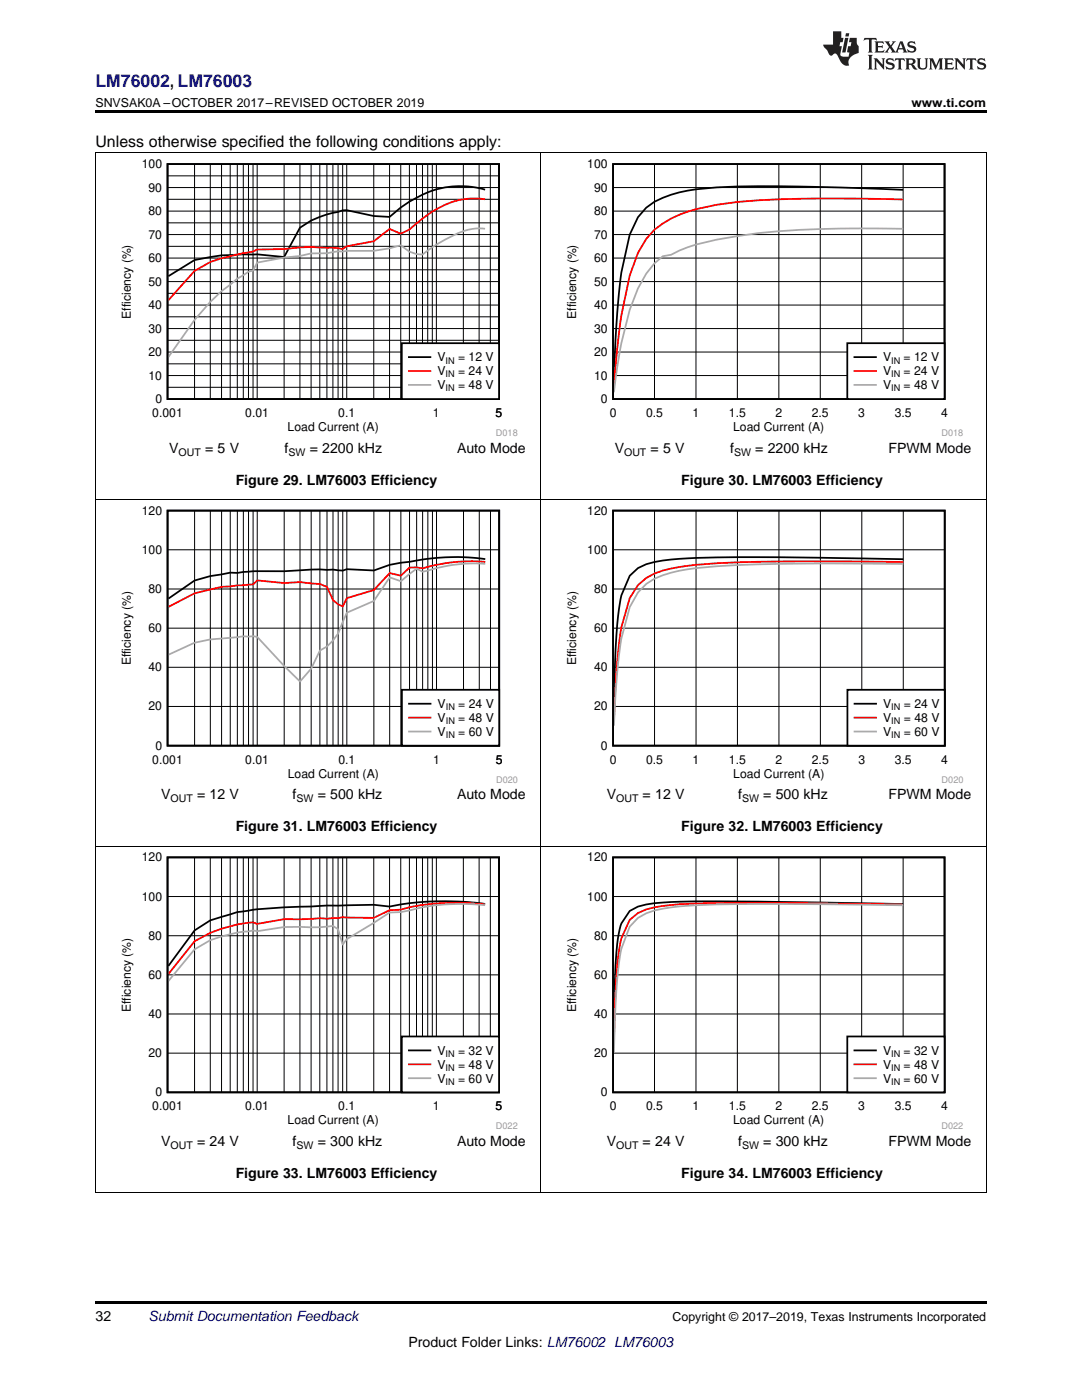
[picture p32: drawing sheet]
<svg xmlns="http://www.w3.org/2000/svg" width="216mm" height="279mm" viewBox="0 0 216 279" stroke-linecap="round" stroke-linejoin="round" font-family="sans-serif">
<defs><g id="words">
<text font-size="3.5" fill="#00f" x="19" y="17.3">LM76002, LM76003</text>
<text font-size="3.2" x="19" y="29.3">Unless otherwise specified the following conditions apply:</text>
<g font-size="2.8">
<text x="33.8" y="90.3">V</text>
<text x="40.9" y="90.3">= 5 V</text>
<text x="56.8" y="90.3">f</text>
<text x="61.8" y="90.3">= 2200 kHz</text>
<text x="91.2" y="90.3">Auto Mode</text>
<text x="122.7" y="90.3">V</text>
<text x="129.8" y="90.3">= 5 V</text>
<text x="145.7" y="90.3">f</text>
<text x="150.7" y="90.3">= 2200 kHz</text>
<text x="177.3" y="90.3">FPWM Mode</text>
<text x="47" y="96.7">Figure 29. LM76003 Efficiency</text>
<text x="135.9" y="96.7">Figure 30. LM76003 Efficiency</text>
<text x="32.2" y="159.5">V</text>
<text x="39.3" y="159.5">= 12 V</text>
<text x="58.4" y="159.5">f</text>
<text x="63.4" y="159.5">= 500 kHz</text>
<text x="91.2" y="159.5">Auto Mode</text>
<text x="121.1" y="159.5">V</text>
<text x="128.2" y="159.5">= 12 V</text>
<text x="147.3" y="159.5">f</text>
<text x="152.3" y="159.5">= 500 kHz</text>
<text x="177.3" y="159.5">FPWM Mode</text>
<text x="47" y="165.9">Figure 31. LM76003 Efficiency</text>
<text x="135.9" y="165.9">Figure 32. LM76003 Efficiency</text>
<text x="32.2" y="228.7">V</text>
<text x="39.3" y="228.7">= 24 V</text>
<text x="58.4" y="228.7">f</text>
<text x="63.4" y="228.7">= 300 kHz</text>
<text x="91.2" y="228.7">Auto Mode</text>
<text x="121.1" y="228.7">V</text>
<text x="128.2" y="228.7">= 24 V</text>
<text x="147.3" y="228.7">f</text>
<text x="152.3" y="228.7">= 300 kHz</text>
<text x="177.3" y="228.7">FPWM Mode</text>
<text x="47" y="235.1">Figure 33. LM76003 Efficiency</text>
<text x="135.9" y="235.1">Figure 34. LM76003 Efficiency</text>
<text x="19" y="263.6">32</text>
<text x="81.5" y="268.9">Product Folder Links: LM76002 LM76003</text>
</g>
<text font-size="2.8" fill="#0000c8" x="29.6" y="263.6">Submit Documentation Feedback</text>
<g font-size="2.5">
<text x="19" y="21.4">SNVSAK0A –OCTOBER 2017–REVISED OCTOBER 2019</text>
<text x="181.9" y="21.4">www.ti.com</text>
<text x="134.2" y="263.6">Copyright © 2017–2019, Texas Instruments Incorporated</text>
</g>
<g font-size="2.4">
<text x="28.3" y="33.5">100</text>
<text x="117.2" y="33.5">100</text>
<text x="29.6" y="38.2">90</text>
<text x="118.5" y="38.2">90</text>
<text x="29.6" y="47.6">70</text>
<text x="29.6" y="42.9">80</text>
<text x="118.5" y="47.6">70</text>
<text x="118.5" y="42.9">80</text>
<text x="29.6" y="52.3">60</text>
<text x="118.5" y="52.3">60</text>
<text x="29.6" y="57">50</text>
<text x="118.5" y="57">50</text>
<text x="26.1" y="63.6" transform="rotate(-90 26.1 63.6)">Efficiency (%)</text>
<text x="29.6" y="61.7">40</text>
<text x="115" y="63.6" transform="rotate(-90 115 63.6)">Efficiency (%)</text>
<text x="118.5" y="61.7">40</text>
<text x="29.6" y="71.1">20</text>
<text x="29.6" y="66.4">30</text>
<text x="118.5" y="71.1">20</text>
<text x="118.5" y="66.4">30</text>
<text x="29.6" y="75.7">10</text>
<text x="87.3" y="72.1">V</text>
<text x="87.3" y="74.9">V</text>
<text x="87.3" y="77.7">V</text>
<text x="91.4" y="72.1">= 12 V</text>
<text x="91.4" y="74.9">= 24 V</text>
<text x="91.4" y="77.7">= 48 V</text>
<text x="118.5" y="75.7">10</text>
<text x="176.2" y="72.1">V</text>
<text x="176.2" y="74.9">V</text>
<text x="176.2" y="77.7">V</text>
<text x="180.3" y="72.1">= 12 V</text>
<text x="180.3" y="74.9">= 24 V</text>
<text x="180.3" y="77.7">= 48 V</text>
<text x="30.4" y="83.2">0.001</text>
<text x="31" y="80.4">0</text>
<text x="48.9" y="83.2">0.01</text>
<text x="67.5" y="83.2">0.1</text>
<text x="86.4" y="83.2">1</text>
<text x="98.9" y="83.2">5</text>
<text x="119.9" y="80.4">0</text>
<text x="121.7" y="83.2">0</text>
<text x="128.9" y="83.2">0.5</text>
<text x="138.2" y="83.2">1</text>
<text x="145.4" y="83.2">1.5</text>
<text x="154.7" y="83.2">2</text>
<text x="162" y="83.2">2.5</text>
<text x="171.3" y="83.2">3</text>
<text x="178.5" y="83.2">3.5</text>
<text x="187.8" y="83.2">4</text>
<text x="57.4" y="86">Load Current (A)</text>
<text x="146.3" y="86">Load Current (A)</text>
<text x="28.3" y="102.7">120</text>
<text x="117.2" y="102.7">120</text>
<text x="28.3" y="110.5">100</text>
<text x="117.2" y="110.5">100</text>
<text x="29.6" y="118.3">80</text>
<text x="118.5" y="118.3">80</text>
<text x="29.6" y="126.2">60</text>
<text x="118.5" y="126.2">60</text>
<text x="26.1" y="132.8" transform="rotate(-90 26.1 132.8)">Efficiency (%)</text>
<text x="29.6" y="134">40</text>
<text x="115" y="132.8" transform="rotate(-90 115 132.8)">Efficiency (%)</text>
<text x="118.5" y="134">40</text>
<text x="29.6" y="141.8">20</text>
<text x="87.3" y="141.3">V</text>
<text x="91.4" y="141.3">= 24 V</text>
<text x="118.5" y="141.8">20</text>
<text x="176.2" y="141.3">V</text>
<text x="180.3" y="141.3">= 24 V</text>
<text x="31" y="149.6">0</text>
<text x="87.3" y="144.1">V</text>
<text x="87.3" y="146.9">V</text>
<text x="91.4" y="144.1">= 48 V</text>
<text x="91.4" y="146.9">= 60 V</text>
<text x="119.9" y="149.6">0</text>
<text x="176.2" y="144.1">V</text>
<text x="176.2" y="146.9">V</text>
<text x="180.3" y="144.1">= 48 V</text>
<text x="180.3" y="146.9">= 60 V</text>
<text x="30.4" y="152.4">0.001</text>
<text x="49" y="152.4">0.01</text>
<text x="57.4" y="155.2">Load Current (A)</text>
<text x="67.5" y="152.4">0.1</text>
<text x="86.4" y="152.4">1</text>
<text x="98.9" y="152.4">5</text>
<text x="121.7" y="152.4">0</text>
<text x="128.9" y="152.4">0.5</text>
<text x="138.2" y="152.4">1</text>
<text x="145.5" y="152.4">1.5</text>
<text x="146.3" y="155.2">Load Current (A)</text>
<text x="154.7" y="152.4">2</text>
<text x="162" y="152.4">2.5</text>
<text x="171.3" y="152.4">3</text>
<text x="178.6" y="152.4">3.5</text>
<text x="187.8" y="152.4">4</text>
<text x="28.3" y="171.9">120</text>
<text x="117.2" y="171.9">120</text>
<text x="28.3" y="179.7">100</text>
<text x="117.2" y="179.7">100</text>
<text x="29.6" y="187.5">80</text>
<text x="118.5" y="187.5">80</text>
<text x="29.6" y="195.4">60</text>
<text x="118.5" y="195.4">60</text>
<text x="26.1" y="202" transform="rotate(-90 26.1 202)">Efficiency (%)</text>
<text x="29.6" y="203.2">40</text>
<text x="115" y="202" transform="rotate(-90 115 202)">Efficiency (%)</text>
<text x="118.5" y="203.2">40</text>
<text x="29.6" y="211">20</text>
<text x="87.3" y="210.5">V</text>
<text x="87.3" y="213.3">V</text>
<text x="91.4" y="210.5">= 32 V</text>
<text x="91.4" y="213.3">= 48 V</text>
<text x="118.5" y="211">20</text>
<text x="176.2" y="210.5">V</text>
<text x="176.2" y="213.3">V</text>
<text x="180.3" y="210.5">= 32 V</text>
<text x="180.3" y="213.3">= 48 V</text>
<text x="30.4" y="221.6">0.001</text>
<text x="31" y="218.8">0</text>
<text x="48.9" y="221.6">0.01</text>
<text x="67.5" y="221.6">0.1</text>
<text x="86.4" y="221.6">1</text>
<text x="87.3" y="216">V</text>
<text x="91.4" y="216">= 60 V</text>
<text x="98.9" y="221.6">5</text>
<text x="119.9" y="218.8">0</text>
<text x="121.7" y="221.6">0</text>
<text x="128.9" y="221.6">0.5</text>
<text x="138.2" y="221.6">1</text>
<text x="145.4" y="221.6">1.5</text>
<text x="154.7" y="221.6">2</text>
<text x="162" y="221.6">2.5</text>
<text x="171.3" y="221.6">3</text>
<text x="176.2" y="216">V</text>
<text x="178.5" y="221.6">3.5</text>
<text x="180.3" y="216">= 60 V</text>
<text x="187.8" y="221.6">4</text>
<text x="57.4" y="224.4">Load Current (A)</text>
<text x="146.3" y="224.4">Load Current (A)</text>
</g>
<g font-size="2.1">
<text x="35.6" y="90.9">OUT</text>
<text x="57.6" y="90.9">SW</text>
<text x="124.5" y="90.9">OUT</text>
<text x="146.5" y="90.9">SW</text>
<text x="34" y="160.1">OUT</text>
<text x="59.2" y="160.1">SW</text>
<text x="122.9" y="160.1">OUT</text>
<text x="148.1" y="160.1">SW</text>
<text x="34" y="229.3">OUT</text>
<text x="59.2" y="229.3">SW</text>
<text x="122.9" y="229.3">OUT</text>
<text x="148.1" y="229.3">SW</text>
</g>
<g font-size="1.8">
<text x="88.9" y="72.6">IN</text>
<text x="88.9" y="75.3">IN</text>
<text x="177.8" y="72.6">IN</text>
<text x="177.8" y="75.3">IN</text>
<text x="88.9" y="78.1">IN</text>
<text x="177.8" y="78.1">IN</text>
<text x="89" y="141.7">IN</text>
<text x="177.9" y="141.7">IN</text>
<text x="89" y="144.5">IN</text>
<text x="89" y="147.3">IN</text>
<text x="177.9" y="144.5">IN</text>
<text x="177.9" y="147.3">IN</text>
<text x="88.9" y="210.9">IN</text>
<text x="88.9" y="213.7">IN</text>
<text x="177.8" y="210.9">IN</text>
<text x="177.8" y="213.7">IN</text>
<text x="88.9" y="216.5">IN</text>
<text x="177.8" y="216.5">IN</text>
</g>
<g font-size="1.8" fill="#999">
<text x="99" y="87.1">D018</text>
<text x="187.9" y="87.1">D018</text>
<text x="99" y="156.2">D020</text>
<text x="187.9" y="156.2">D020</text>
<text x="99" y="225.4">D022</text>
<text x="187.9" y="225.4">D022</text>
</g>
</g></defs>
<path d="M19 238.1h.2zM196.7 238.1h.1zM19 259.7h177.8v.5h-177.8z" fill="#000"/>
<path d="M19.1 168.9v69.2M107.9 168.9v69.2M196.8 168.9v69.2M19 238h177.8" fill="none" stroke="#000" stroke-width=".2"/>
<path d="M23.7 170.1h79.6v55.4h-79.6z" fill-rule="evenodd" fill="#fff"/>
<path d="M33.4 171.1h66.2v46.9h-66.2zM96.8 180.4a59 59 0 0 0-19.1 .5l-3.1-.3-14.8 .4a59.5 59.5 0 0 0-11.3 .9l-1.1 .1-5.4 1.7-3.2 2-5.2 7.1" fill="none" stroke="#000" stroke-width=".35"/>
<g fill="none" stroke="#000" stroke-width=".2">
<path d="M33.4 178.9h66.2M38.8 171.1v46.9M42 171.1v46.9M44.2 171.1v46.9M45.9 171.1v46.9M47.4 171.1v46.9M48.5 171.1v46.9M49.6 171.1v46.9M50.5 171.1v46.9M51.3 171.1v46.9M56.7 171.1v46.9M59.8 171.1v46.9"/>
<path d="M62.1 171.1v46.9M63.8 171.1v46.9M65.2 171.1v46.9M66.4 171.1v46.9M67.5 171.1v46.9M68.4 171.1v46.9M69.2 171.1v46.9M74.6 171.1v46.9M77.7 171.1v46.9M80 171.1v46.9M81.7 171.1v46.9M83.1 171.1v46.9"/>
<path d="M84.3 171.1v46.9M85.3 171.1v46.9M86.3 171.1v46.9M87.1 171.1v46.9M92.5 171.1v46.9M95.6 171.1v46.9M97.8 171.1v46.9M99.6 171.1v46.9M33.4 194.6h66.2M33.4 186.7h66.2M33.4 210.2h66.2M33.4 202.4h66.2"/>
</g>
<path d="M96.8 180.5a46.7 46.7 0 0 0-16.8 1l-2.3 .2-3.1 1.5-6.2-.2-.9 .2-2.3 .2-1.4-.2-4 .3-3.1-.1-5.4 1-.8-.3h-.9a28.7 28.7 0 0 0-10.8 3.7l-5.2 6.6" fill="none" stroke="#f00" stroke-width=".35"/>
<path d="M96.8 180.7l-1.2-.2a42.1 42.1 0 0 0-13.9 1.2l-1.7 .3-2.3 .1-8.5 5.3-.8 1.1-.9-3.1-1.1-.6a27.8 27.8 0 0 1-6.6 .2h-3.1l-5.4 .8-.8-.1-.9 .2a23.3 23.3 0 0 0-7.6 1.7l-3.2 1.9-5.2 6.3" fill="none" stroke="#aaa" stroke-width=".35"/>
<path d="M80.2 206.9h19.4v11.1h-19.4z" fill-rule="evenodd" fill="#fff"/>
<path d="M80.2 206.9h19.4v11.1h-19.4zM81.6 209.6h4.3" fill="none" stroke="#000" stroke-width=".35"/>
<path d="M81.6 212.4h4.3" fill="none" stroke="#f00" stroke-width=".35"/>
<path d="M81.6 215.2h4.3" fill="none" stroke="#aaa" stroke-width=".35"/>
<path d="M112.6 170.1h79.6v55.4h-79.6z" fill-rule="evenodd" fill="#fff"/>
<path d="M122.3 171.1h66.2v46.9h-66.2zM180.2 180.4l-20.7-.3a403.9 403.9 0 0 0-27.2 0 13.3 13.3 0 0 0-6.7 1.7 7.6 7.6 0 0 0-2.1 4.4l-.3 2.1a148.3 148.3 0 0 0-.7 15.2" fill="none" stroke="#000" stroke-width=".35"/>
<path d="M122.3 178.9h66.2M130.6 171.1v46.9M138.9 171.1v46.9M147.1 171.1v46.9M155.4 171.1v46.9M163.7 171.1v46.9M171.9 171.1v46.9M180.2 171.1v46.9M122.3 194.6h66.2M122.3 186.7h66.2M122.3 210.2h66.2M122.3 202.4h66.2" fill="none" stroke="#000" stroke-width=".2"/>
<path d="M180.2 180.5l-8.3-.1a669.6 669.6 0 0 0-36.3 .1 33.2 33.2 0 0 0-6.7 1l-1.6 .7-1.7 1.4a14.5 14.5 0 0 0-2.1 6.3l-.7 7.7-.3 10.4" fill="none" stroke="#f00" stroke-width=".35"/>
<path d="M180.2 180.7l-8.3-.2a616.7 616.7 0 0 0-34.7 .3l-1.6 .1a25.5 25.5 0 0 0-6.7 1.4l-1.6 .9-1.7 1.7a20.2 20.2 0 0 0-2.1 7.4l-.7 8.2-.3 9.5" fill="none" stroke="#aaa" stroke-width=".35"/>
<path d="M169.1 206.9h19.4v11.1h-19.4z" fill-rule="evenodd" fill="#fff"/>
<path d="M169.1 206.9h19.4v11.1h-19.4zM170.5 209.6h4.3" fill="none" stroke="#000" stroke-width=".35"/>
<path d="M170.5 212.4h4.3" fill="none" stroke="#f00" stroke-width=".35"/>
<path d="M170.5 215.2h4.3" fill="none" stroke="#aaa" stroke-width=".35"/>
<path d="M19.1 99.7v69.2M107.9 99.7v69.2M196.8 99.7v69.2M19 168.9h177.8" fill="none" stroke="#000" stroke-width=".2"/>
<path d="M23.7 100.9h79.6v55.4h-79.6z" fill-rule="evenodd" fill="#fff"/>
<path d="M33.4 101.9h66.2v46.9h-66.2zM96.8 111.6l-.5-.1a44.9 44.9 0 0 0-14.6 .6l-3.9 .6-3.2 1.2-5.4-.3-.8 .3-2-.2h-1.2a51.8 51.8 0 0 0-8.5 .3h-6.2l-3.1 .3h-1.5l-3.9 .7-3.2 .9-5.2 3.6" fill="none" stroke="#000" stroke-width=".35"/>
<g fill="none" stroke="#000" stroke-width=".2">
<path d="M33.4 117.5h66.2M33.4 109.7h66.2M38.8 101.9v46.9M42 101.9v46.9M44.2 101.9v46.9M45.9 101.9v46.9M47.4 101.9v46.9M48.6 101.9v46.9M49.6 101.9v46.9M50.5 101.9v46.9M51.3 101.9v46.9M56.7 101.9v46.9"/>
<path d="M59.9 101.9v46.9M62.1 101.9v46.9M63.8 101.9v46.9M65.2 101.9v46.9M66.4 101.9v46.9M67.5 101.9v46.9M68.4 101.9v46.9M69.2 101.9v46.9M74.6 101.9v46.9M77.8 101.9v46.9M80 101.9v46.9M81.7 101.9v46.9"/>
<path d="M83.1 101.9v46.9M84.3 101.9v46.9M85.4 101.9v46.9M86.3 101.9v46.9M87.1 101.9v46.9M92.5 101.9v46.9M95.6 101.9v46.9M97.9 101.9v46.9M99.6 101.9v46.9M33.4 133.2h66.2M33.4 125.4h66.2M33.4 141h66.2"/>
</g>
<path d="M96.8 112.1a33.6 33.6 0 0 0-12.5 1.3l-1.2-.2-1.4 .1-1.7 1.6-2.2-.5-3.2 3.4-5.4 1.6-.8 1.6-.9-.4-1.1-.8-1.2-2.7-1.4-.6-3.9-.3-3.2 .2-5.4-.6-.8 .8-6.3 .5-5.4 1.3-5.2 2.7" fill="none" stroke="#f00" stroke-width=".35"/>
<path d="M96.8 112.5a30 30 0 0 0-11.4 1.4l-1.1 .2-1.2-.6-3.1 2.5-2.2-.8-3.2 4.7-5.4 2.4-.8 1.8a8.8 8.8 0 0 1-4.6 5.7l-1.7 3.6-2.2 2.6-3.2-3.1-5.4-5.8-.8-.1h-1.9l-6.6 .6-3.2 .7-5.2 2.4" fill="none" stroke="#aaa" stroke-width=".35"/>
<path d="M80.2 137.7h19.4v11.1h-19.4z" fill-rule="evenodd" fill="#fff"/>
<path d="M80.2 137.7h19.4v11.1h-19.4zM81.6 140.4h4.3" fill="none" stroke="#000" stroke-width=".35"/>
<path d="M81.6 143.2h4.3" fill="none" stroke="#f00" stroke-width=".35"/>
<path d="M81.6 146h4.3" fill="none" stroke="#aaa" stroke-width=".35"/>
<path d="M112.6 100.9h79.6v55.4h-79.6z" fill-rule="evenodd" fill="#fff"/>
<path d="M122.3 101.9h66.2v46.9h-66.2zM180.2 111.6l-8.2-.2a544.5 544.5 0 0 0-36.4 .1 28.6 28.6 0 0 0-6.6 1.1l-1.7 .8-1.6 1.5a16.3 16.3 0 0 0-2.2 6.7l-.7 8-.3 10.1" fill="none" stroke="#000" stroke-width=".35"/>
<path d="M122.3 117.5h66.2M122.3 109.7h66.2M130.6 101.9v46.9M138.9 101.9v46.9M147.1 101.9v46.9M155.4 101.9v46.9M163.7 101.9v46.9M172 101.9v46.9M180.2 101.9v46.9M122.3 133.2h66.2M122.3 125.4h66.2M122.3 141h66.2" fill="none" stroke="#000" stroke-width=".2"/>
<path d="M180.2 112.2a701.6 701.6 0 0 0-37.2 .2 40.5 40.5 0 0 0-12.4 2.1l-1.6 .8-1.7 1.5-1.6 2.6-1.7 5.8a136.5 136.5 0 0 0-1.5 18.7" fill="none" stroke="#f00" stroke-width=".35"/>
<path d="M180.2 112.5a574.6 574.6 0 0 0-37.2 .5 33.5 33.5 0 0 0-12.4 2.5l-1.6 1-1.7 1.7-1.6 3-1.7 6.2a137.3 137.3 0 0 0-1.5 17.4" fill="none" stroke="#aaa" stroke-width=".35"/>
<path d="M169.1 137.7h19.4v11.1h-19.4z" fill-rule="evenodd" fill="#fff"/>
<path d="M169.1 137.7h19.4v11.1h-19.4zM170.5 140.4h4.3" fill="none" stroke="#000" stroke-width=".35"/>
<path d="M170.5 143.2h4.3" fill="none" stroke="#f00" stroke-width=".35"/>
<path d="M170.5 146h4.3" fill="none" stroke="#aaa" stroke-width=".35"/>
<path d="M19.1 30.6v69.1M107.9 30.6v69.1M196.8 30.6v69.1M19 99.7h177.8" fill="none" stroke="#000" stroke-width=".2"/>
<path d="M23.7 31.8h79.6v55.4h-79.6z" fill-rule="evenodd" fill="#fff"/>
<path d="M33.4 32.7h66.2v46.9h-66.2zM96.8 37.9a18 18 0 0 0-15.1 2.3l-1.7 1.2-2.3 1.9-3.1-.2-5.4-1.1h-.8l-.9 .3a17.5 17.5 0 0 0-7.7 3.1l-3.1 5.9-5.4-.5h-3.9a33.5 33.5 0 0 0-8.6 1.1l-5.2 3.2" fill="none" stroke="#000" stroke-width=".35"/>
<g fill="none" stroke="#000" stroke-width=".2">
<path d="M33.4 39.8h66.2M33.4 37.4h66.2M33.4 35.1h66.2M38.8 32.7v46.9M42 32.7v46.9M44.2 32.7v46.9M45.9 32.7v46.9M47.4 32.7v46.9M48.5 32.7v46.9M49.6 32.7v46.9M50.5 32.7v46.9M51.3 32.7v46.9"/>
<path d="M56.7 32.7v46.9M59.8 32.7v46.9M62.1 32.7v46.9M63.8 32.7v46.9M65.2 32.7v46.9M66.4 32.7v46.9M67.5 32.7v46.9M68.4 32.7v46.9M69.2 32.7v46.9M74.6 32.7v46.9M77.7 32.7v46.9M80 32.7v46.9"/>
<path d="M81.7 32.7v46.9M83.1 32.7v46.9M84.3 32.7v46.9M85.3 32.7v46.9M86.3 32.7v46.9M87.1 32.7v46.9M92.5 32.7v46.9M95.6 32.7v46.9M97.8 32.7v46.9M99.6 32.7v46.9M33.4 58.5h66.2M33.4 56.2h66.2"/>
<path d="M33.4 53.8h66.2M33.4 51.5h66.2M33.4 49.2h66.2M33.4 46.8h66.2M33.4 44.5h66.2M33.4 42.1h66.2M33.4 77.3h66.2M33.4 74.9h66.2M33.4 72.6h66.2M33.4 70.3h66.2M33.4 67.9h66.2M33.4 65.6h66.2"/>
<path d="M33.4 63.2h66.2M33.4 60.9h66.2"/>
</g>
<path d="M96.8 39.8a14.9 14.9 0 0 0-11.5 3.1l-3.6 2.9-1.7 .8-2.3-.9-3.1 2.4-5.4 1.1-.8 .5-2-.3-1.2 .1a34.2 34.2 0 0 0-8.5 .2l-5.4 .1-.8 .4-3.1 .6a23 23 0 0 0-8.6 3.3l-5.2 5.8" fill="none" stroke="#f00" stroke-width=".35"/>
<path d="M96.8 45.7a10.7 10.7 0 0 0-6.6 1.4l-3.1 1.7-2.8 2-1.2-.1-1.4-.5-1.7-1.2-2.3 .6-3.1 .5-7.1 .1a16.3 16.3 0 0 1-5.4 .4l-2.3 .5-3.1 .3-5.4 1-.8 1.6-.9 .2-2.2 1.4-3.2 2.5-2.2 2.2-3.2 3.5-5.2 7.5" fill="none" stroke="#aaa" stroke-width=".35"/>
<path d="M80.2 68.5h19.4v11.1h-19.4z" fill-rule="evenodd" fill="#fff"/>
<path d="M80.2 68.5h19.4v11.1h-19.4zM81.6 71.3h4.3" fill="none" stroke="#000" stroke-width=".35"/>
<path d="M81.6 74h4.3" fill="none" stroke="#f00" stroke-width=".35"/>
<path d="M81.6 76.8h4.3" fill="none" stroke="#aaa" stroke-width=".35"/>
<path d="M112.6 31.8h79.6v55.4h-79.6z" fill-rule="evenodd" fill="#fff"/>
<path d="M122.3 32.7h66.2v46.9h-66.2zM180.2 37.9a484.7 484.7 0 0 0-37.2-.5 28.2 28.2 0 0 0-12.4 2.9l-1.7 1.2-1.6 1.8-1.7 3.5-1.6 7.6a200.2 200.2 0 0 0-1.5 20.7" fill="none" stroke="#000" stroke-width=".35"/>
<g fill="none" stroke="#000" stroke-width=".2">
<path d="M122.3 37.4h66.2M130.6 32.7v46.9M138.9 32.7v46.9M147.1 32.7v46.9M155.4 32.7v46.9M163.7 32.7v46.9M171.9 32.7v46.9M180.2 32.7v46.9M122.3 56.2h66.2M122.3 51.5h66.2M122.3 46.8h66.2M122.3 42.1h66.2"/>
<path d="M122.3 74.9h66.2M122.3 70.3h66.2M122.3 65.6h66.2M122.3 60.9h66.2"/>
</g>
<path d="M180.2 39.8a307.7 307.7 0 0 0-33.1 .5 36.6 36.6 0 0 0-13.2 3.3 13.4 13.4 0 0 0-6.6 6.9l-1.7 4.5-1.6 7.9-.8 6.7-.7 7.8" fill="none" stroke="#f00" stroke-width=".35"/>
<path d="M180.2 45.7l-8.3-.1a154.1 154.1 0 0 0-28.9 2.2 28.6 28.6 0 0 0-9.1 3l-1.6 .3-1.7 1.4-1.7 2.1a42.3 42.3 0 0 0-5.2 15.6l-1.2 8.1" fill="none" stroke="#aaa" stroke-width=".35"/>
<path d="M169.1 68.5h19.4v11.1h-19.4z" fill-rule="evenodd" fill="#fff"/>
<path d="M169.1 68.5h19.4v11.1h-19.4zM170.5 71.3h4.3" fill="none" stroke="#000" stroke-width=".35"/>
<path d="M170.5 74h4.3" fill="none" stroke="#f00" stroke-width=".35"/>
<path d="M170.5 76.8h4.3" fill="none" stroke="#aaa" stroke-width=".35"/>
<path d="M19 30.5h177.8" fill="none" stroke="#000" stroke-width=".2"/>
<path d="M19 22h177.8v.5h-177.8z" fill="#000"/>
<g fill="#231f20">
<path d="M172.5 7.6l-.1 .5 .4-.2h.6v.1v2.1l-.2 .4h.9l-.2-.4v-2.1l.1-.1h.5l.5 .2-.2-.5zM174.5 8.3l.2 .3v1.5l-.2 .4h1.8l.2-.6a1.04 1.04 0 0 1-1.3 .2v-.7h.6l.3 .2v-.6l-.3 .2h-.6v-.6l.8-.1 .4 .3-.2-.5zM176.5 8.3l.9 1.1-.9 1.1h.8l-.2-.2 .4-.7 .5 .7-.2 .2h1.5l-.2-.2 .2-.4h.9l.1 .4-.2 .2h1l-.3-.3-.7-1.9h-.5l-.9 2-.8-1 .9-1h-.8l.1 .3-.4 .5-.3-.6 .1-.2zM179.7 8.6l.4 1h-.7zM181.3 8.4a.63 .63 0 0 0-.2 .7 .63 .63 0 0 0 .6 .4l.6 .2 .1 .2a.75 .75 0 0 1-.7 .4 .75 .75 0 0 1-.6-.5l.1 .7 .1-.1a1.11 1.11 0 0 0 1.5-.6 1.13 1.13 0 0 0-1.2-.8l-.1-.4a1.04 1.04 0 0 1 1.2 .2l-.2-.5-.2 .1-.4-.2zM173.2 10.9l.2 .4v2.2l-.2 .4h1l-.3-.4v-2.2l.3-.4zM174.3 11.6l.3 .4v1.5l-.3 .4h.8l-.2-.4v-1.3l1.5 1.7v-1.9l.2-.4h-.7l.2 .4v.9l-1.1-1.3zM177 11.8a.62 .62 0 0 0-.2 .7 .62 .62 0 0 0 .6 .4l.6 .1 .1 .3a.76 .76 0 0 1-.7 .3 .76 .76 0 0 1-.7-.4l.2 .7 .1-.1a1.11 1.11 0 0 0 1.5-.6 1.13 1.13 0 0 0-1.2-.8l-.1-.4a1.04 1.04 0 0 1 1.2 .2l-.2-.6-.2 .1-.5-.1zM178.7 11.6l-.2 .6a.61 .61 0 0 1 .8-.3v1.6l-.2 .4h.9l-.2-.4v-1.6a.63 .63 0 0 1 .7 .3l-.1-.6zM180.6 11.6l.3 .4v1.5l-.3 .4h1l-.2-.2-.1-.8 .6 .2a.76 .76 0 0 0 1.2 .7l-1-1a.58 .58 0 0 0 .6-.5 .58 .58 0 0 0-.5-.6zM181.4 11.9h.1a.45 .45 0 0 1 .5 .1 .45 .45 0 0 1 .1 .5l-.8 .2zM182.9 11.6l.2 .2a2.17 2.17 0 0 0 .3 1.9 .99 .99 0 0 0 1.6-.6v-1.1l.2-.4h-.7l.2 .2a1.92 1.92 0 0 1-.2 1.8 .6 .6 0 0 1-.9-.5v-1.1l.2-.4zM185.4 11.6l.2 .4v1.5l-.2 .4h.7l-.2-.4v-1.4l.8 1.8 .8-1.8v1.4l-.2 .4h.9l-.2-.4v-1.5l.2-.4h-.8l-.6 1.5-.6-1.5zM188.4 11.6l.2 .4v1.5l-.2 .4h1.8l.1-.6a1.04 1.04 0 0 1-1.2 .1v-.6h.5l.4 .2v-.6l-.4 .2h-.5v-.7h.8l.3 .3-.1-.6zM190.5 11.6l.2 .4v1.5l-.2 .4h.7l-.2-.4v-1.3l1.5 1.7v-1.9l.2-.4h-.7l.2 .4v.9l-1.1-1.3zM192.9 11.6l-.1 .6a.61 .61 0 0 1 .7-.3l.1 1.6-.3 .4h1l-.3-.4 .1-1.6a.63 .63 0 0 1 .7 .3l-.1-.6zM195.2 11.8a.62 .62 0 0 0-.2 .7 .62 .62 0 0 0 .6 .4l.6 .1 .1 .3a.76 .76 0 0 1-.7 .3 .76 .76 0 0 1-.6-.4l.1 .7 .1-.1a1.11 1.11 0 0 0 1.6-.6 1.13 1.13 0 0 0-1.3-.8l-.1-.4a1.04 1.04 0 0 1 1.2 .2l-.1-.6-.2 .1-.5-.1z"/>
<path d="M166.2 6.3v2.6h-1.9v.4l.8 .9a.91 .91 0 0 0 1 .8 .56 .56 0 0 1 .5-.3 .56 .56 0 0 1 .5 .3l.4 .8a1.53 1.53 0 0 0 1.9 1.2 1.54 1.54 0 0 1 1-2.1l.9-.3v-1.4a1.52 1.52 0 0 1-.4-1.6h-1.3l-.2 .8h.5l-.2 .8h-.5l-.1 1v.2l.4 .1-.2 .8a1.93 1.93 0 0 1-1.6-.3l.3-1.8h-.5l.2-.8h.4l.2-.8h-.4v-1.3zM168.6 7.6l-.6 2.9h.7l.6-2.9zM168.8 6.6l-.1 .7h.6l.2-.7z"/>
</g>
<use href="#words"/>
</svg>
